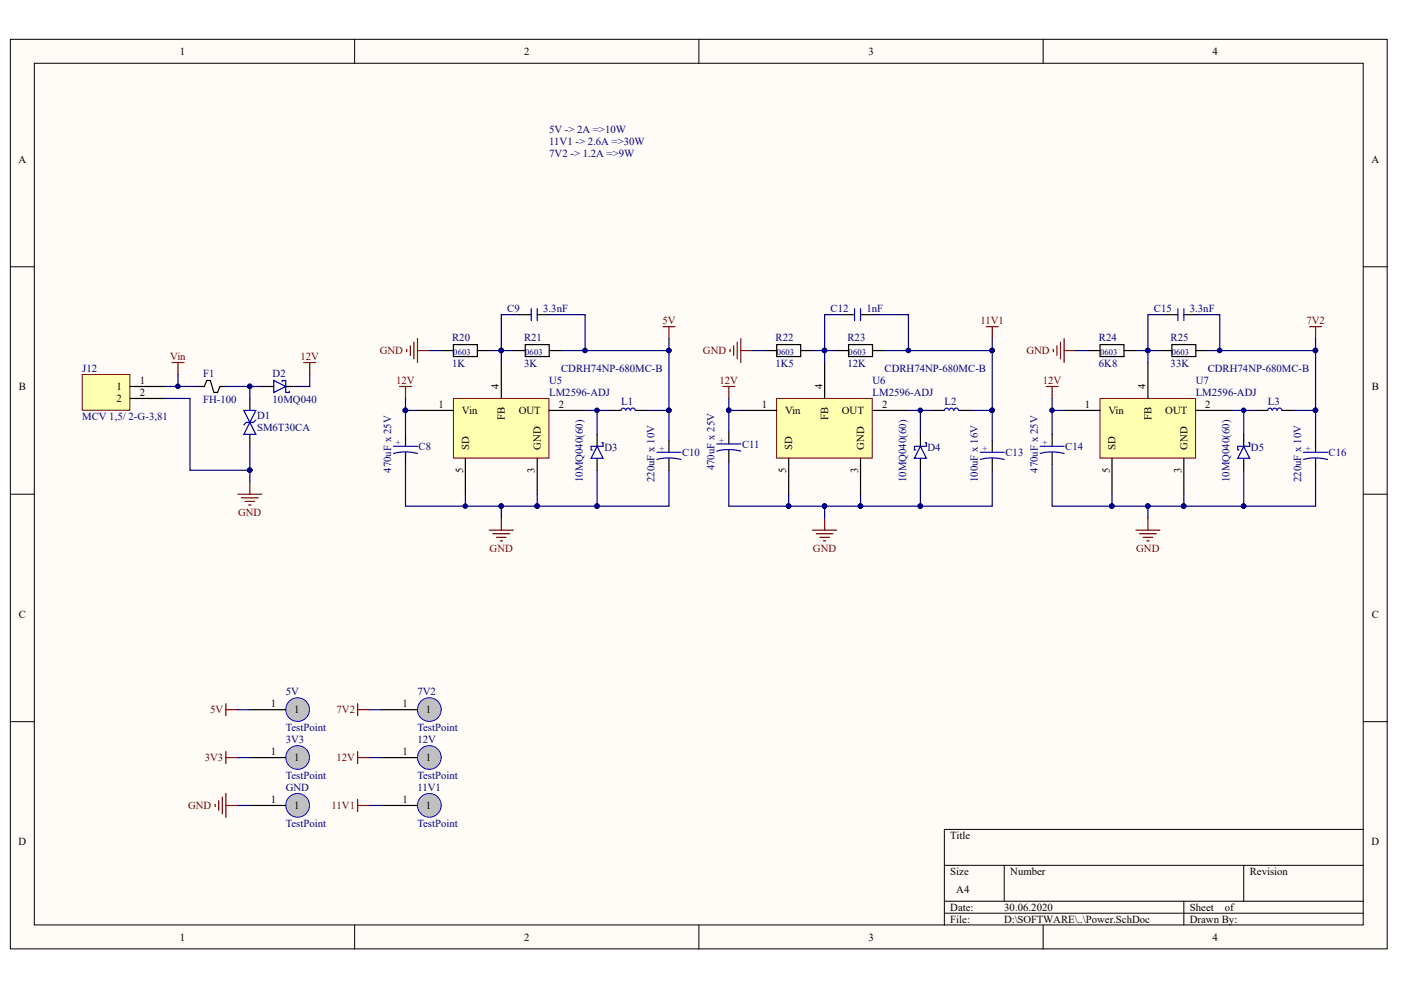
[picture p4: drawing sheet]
<svg xmlns="http://www.w3.org/2000/svg" width="297mm" height="210mm" viewBox="0 0 297 210" stroke-linecap="round" stroke-linejoin="round" font-family="sans-serif">
<defs><g id="words">
<g font-size="2.3">
<text x="38.1" y="11.6">1</text>
<text x="111.1" y="11.6">2</text>
<text x="184.1" y="11.6">3</text>
<text x="257.1" y="11.6">4</text>
<text x="3.9" y="34.5">A</text>
<text x="290.8" y="34.5">A</text>
<text x="4" y="82.7">B</text>
<text x="24.7" y="82.7">1</text>
<text x="29.6" y="81.5">1</text>
<text x="29.6" y="84">2</text>
<text x="105.8" y="82.4" transform="rotate(-90 105.8 82.4)">4</text>
<text x="174.4" y="82.4" transform="rotate(-90 174.4 82.4)">4</text>
<text x="242.9" y="82.4" transform="rotate(-90 242.9 82.4)">4</text>
<text x="290.9" y="82.7">B</text>
<text x="24.7" y="85.3">2</text>
<text x="92.9" y="86.5">1</text>
<text x="97.9" y="87.8">Vin</text>
<text x="107.1" y="89.1" transform="rotate(-90 107.1 89.1)">FB</text>
<text x="110" y="87.8">OUT</text>
<text x="118.5" y="86.5">2</text>
<text x="161.5" y="86.5">1</text>
<text x="166.5" y="87.8">Vin</text>
<text x="175.6" y="89.1" transform="rotate(-90 175.6 89.1)">FB</text>
<text x="178.5" y="87.8">OUT</text>
<text x="187" y="86.5">2</text>
<text x="230" y="86.5">1</text>
<text x="235" y="87.8">Vin</text>
<text x="244.1" y="89.1" transform="rotate(-90 244.1 89.1)">FB</text>
<text x="247.1" y="87.8">OUT</text>
<text x="255.6" y="86.5">2</text>
<text x="99.4" y="95.4" transform="rotate(-90 99.4 95.4)">SD</text>
<text x="114.7" y="95.4" transform="rotate(-90 114.7 95.4)">GND</text>
<text x="168" y="95.4" transform="rotate(-90 168 95.4)">SD</text>
<text x="183.2" y="95.4" transform="rotate(-90 183.2 95.4)">GND</text>
<text x="236.5" y="95.4" transform="rotate(-90 236.5 95.4)">SD</text>
<text x="251.8" y="95.4" transform="rotate(-90 251.8 95.4)">GND</text>
<text x="98.2" y="100.3" transform="rotate(-90 98.2 100.3)">5</text>
<text x="113.4" y="100.3" transform="rotate(-90 113.4 100.3)">3</text>
<text x="166.7" y="100.3" transform="rotate(-90 166.7 100.3)">5</text>
<text x="182" y="100.3" transform="rotate(-90 182 100.3)">3</text>
<text x="235.3" y="100.3" transform="rotate(-90 235.3 100.3)">5</text>
<text x="250.5" y="100.3" transform="rotate(-90 250.5 100.3)">3</text>
<text x="4" y="131">C</text>
<text x="290.9" y="131">C</text>
<text x="57.4" y="150">1</text>
<text x="85.3" y="150">1</text>
<text x="62.4" y="151.2">1</text>
<text x="90.3" y="151.2">1</text>
<text x="57.4" y="160.1">1</text>
<text x="62.4" y="161.4">1</text>
<text x="85.3" y="160.1">1</text>
<text x="90.3" y="161.4">1</text>
<text x="57.4" y="170.3">1</text>
<text x="62.4" y="171.5">1</text>
<text x="85.3" y="170.3">1</text>
<text x="90.3" y="171.5">1</text>
<text x="3.9" y="179.1">D</text>
<text x="201.5" y="177.9">Title</text>
<text x="290.8" y="179.1">D</text>
<text x="201.5" y="185.5">Size</text>
<text x="214.2" y="185.5">Number</text>
<text x="265" y="185.5">Revision</text>
<text x="202.7" y="189.3">A4</text>
<text x="201.5" y="193.1">Date:</text>
<text x="201.5" y="195.7">File:</text>
<text x="212.9" y="193.1">30.06.2020</text>
<text x="212.9" y="195.7">D:\SOFTWARE\..\Power.SchDoc</text>
<text x="252.3" y="193.1">Sheet</text>
<text x="252.3" y="195.7">Drawn By:</text>
<text x="259.7" y="193.1">of</text>
<text x="38.1" y="199.5">1</text>
<text x="111.1" y="199.5">2</text>
<text x="184.1" y="199.5">3</text>
<text x="257.1" y="199.5">4</text>
</g>
<g font-size="2.3" fill="#000080">
<text x="116.4" y="28.2">5V -&gt; 2A =&gt;10W</text>
<text x="116.4" y="30.7">11V1 -&gt; 2.6A =&gt;30W</text>
<text x="116.4" y="33.2">7V2 -&gt; 1.2A =&gt;9W</text>
<text x="107.6" y="66.2">C9</text>
<text x="115.2" y="66.2">3.3nF</text>
<text x="176.1" y="66.2">C12</text>
<text x="183.7" y="66.2">1nF</text>
<text x="244.7" y="66.2">C15</text>
<text x="252.3" y="66.2">3.3nF</text>
<text x="95.9" y="72.3">R20</text>
<text x="95.9" y="77.9">1K</text>
<text x="111.1" y="72.3">R21</text>
<text x="111.1" y="77.9">3K</text>
<text x="164.4" y="72.3">R22</text>
<text x="164.4" y="77.9">1K5</text>
<text x="179.7" y="72.3">R23</text>
<text x="179.7" y="77.9">12K</text>
<text x="233" y="72.3">R24</text>
<text x="233" y="77.9">6K8</text>
<text x="248.2" y="72.3">R25</text>
<text x="248.2" y="77.9">33K</text>
<text x="17.4" y="78.9">J12</text>
<text x="43.1" y="79.9">F1</text>
<text x="57.8" y="79.9">D2</text>
<text x="116.4" y="81.5">U5</text>
<text x="116.4" y="84">LM2596-ADJ</text>
<text x="119" y="78.9">CDRH74NP-680MC-B</text>
<text x="185" y="81.5">U6</text>
<text x="185" y="84">LM2596-ADJ</text>
<text x="187.5" y="78.9">CDRH74NP-680MC-B</text>
<text x="253.5" y="81.5">U7</text>
<text x="253.5" y="84">LM2596-ADJ</text>
<text x="256.1" y="78.9">CDRH74NP-680MC-B</text>
<text x="17.4" y="89.1">MCV 1,5/ 2-G-3,81</text>
<text x="43.1" y="85.5">FH-100</text>
<text x="54.5" y="88.8">D1</text>
<text x="57.8" y="85.5">10MQ040</text>
<text x="131.7" y="85.8">L1</text>
<text x="200.2" y="85.8">L2</text>
<text x="268.8" y="85.8">L3</text>
<text x="54.5" y="91.3">SM6T30CA</text>
<text x="88.8" y="95.4">C8</text>
<text x="128.1" y="95.7">D3</text>
<text x="157.3" y="94.9">C11</text>
<text x="196.7" y="95.7">D4</text>
<text x="225.9" y="95.4">C14</text>
<text x="265.2" y="95.7">D5</text>
<text x="82.9" y="100.2" transform="rotate(-90 82.9 100.2)">470uF x 25V</text>
<text x="144.6" y="96.7">C10</text>
<text x="151.5" y="99.7" transform="rotate(-90 151.5 99.7)">470uF x 25V</text>
<text x="213.2" y="96.7">C13</text>
<text x="220" y="100.2" transform="rotate(-90 220 100.2)">470uF x 25V</text>
<text x="281.7" y="96.7">C16</text>
<text x="123.6" y="102.2" transform="rotate(-90 123.6 102.2)">10MQ040(60)</text>
<text x="138.8" y="102.2" transform="rotate(-90 138.8 102.2)">220uF x 10V</text>
<text x="192.1" y="102.2" transform="rotate(-90 192.1 102.2)">10MQ040(60)</text>
<text x="207.3" y="102.2" transform="rotate(-90 207.3 102.2)">100uF x 16V</text>
<text x="260.7" y="102.2" transform="rotate(-90 260.7 102.2)">10MQ040(60)</text>
<text x="275.9" y="102.2" transform="rotate(-90 275.9 102.2)">220uF x 10V</text>
<text x="60.6" y="147.4">5V</text>
<text x="88.5" y="147.4">7V2</text>
<text x="60.6" y="155.1">TestPoint</text>
<text x="88.5" y="155.1">TestPoint</text>
<text x="60.6" y="157.6">3V3</text>
<text x="88.5" y="157.6">12V</text>
<text x="60.6" y="165.2">TestPoint</text>
<text x="60.6" y="167.7">GND</text>
<text x="88.5" y="165.2">TestPoint</text>
<text x="88.5" y="167.7">11V1</text>
<text x="60.6" y="175.3">TestPoint</text>
<text x="88.5" y="175.3">TestPoint</text>
</g>
<g font-size="2.3" fill="#800000">
<text x="140.4" y="68.7">5V</text>
<text x="207.9" y="68.7">11V1</text>
<text x="277" y="68.7">7V2</text>
<text x="36.1" y="76.4">Vin</text>
<text x="63.7" y="76.4">12V</text>
<text x="80.5" y="75.1">GND</text>
<text x="149" y="75.1">GND</text>
<text x="217.6" y="75.1">GND</text>
<text x="84" y="81.5">12V</text>
<text x="152.6" y="81.5">12V</text>
<text x="221.1" y="81.5">12V</text>
<text x="50.5" y="109.4">GND</text>
<text x="103.8" y="117">GND</text>
<text x="172.4" y="117">GND</text>
<text x="240.9" y="117">GND</text>
<text x="44.6" y="151.2">5V</text>
<text x="71.4" y="151.2">7V2</text>
<text x="43.4" y="161.4">3V3</text>
<text x="71.4" y="161.4">12V</text>
<text x="39.9" y="171.5">GND</text>
<text x="70.3" y="171.5">11V1</text>
</g>
<g font-size="1.8" fill="#000080">
<text x="96.1" y="75.2">0603</text>
<text x="111.4" y="75.2">0603</text>
<text x="164.7" y="75.2">0603</text>
<text x="179.9" y="75.2">0603</text>
<text x="233.2" y="75.2">0603</text>
<text x="248.5" y="75.2">0603</text>
<text x="85.1" y="94.4" transform="rotate(-90 85.1 94.4)">+</text>
<text x="140.9" y="95.7" transform="rotate(-90 140.9 95.7)">+</text>
<text x="153.6" y="93.9" transform="rotate(-90 153.6 93.9)">+</text>
<text x="209.5" y="95.7" transform="rotate(-90 209.5 95.7)">+</text>
<text x="222.2" y="94.4" transform="rotate(-90 222.2 94.4)">+</text>
<text x="278" y="95.7" transform="rotate(-90 278 95.7)">+</text>
</g>
</g></defs>
<g fill="#fffcf8" stroke="#000" stroke-width=".21">
<path d="M2.2 8.3h291.9v192.9h-291.9z"/>
<path d="M7.3 13.4h281.7v182.7h-281.7z"/>
</g>
<g fill="none" stroke="#000" stroke-width=".21">
<path d="M75.2 8.3v5.1M148.2 8.3v5.1M221.2 8.3v5.1M2.2 56.6h5.1M289.1 56.6h5.1M2.2 104.8h5.1M289.1 104.8h5.1M2.2 153h5.1M289.1 153h5.1M289.1 175.9h-88.9v20.3M75.2 196.2v5M148.2 196.2v5"/>
<path d="M200.2 183.5h88.9M200.2 191.1h88.9M200.2 193.6h88.9M212.9 183.5v7.6M221.2 196.2v5M251 191.1v5.1M263.7 183.5v7.6"/>
</g>
<path d="M64.4 76.9h2.5M65.7 76.9v2.5" fill="none" stroke="#800000" stroke-width=".25"/>
<circle cx="63.1" cy="160.6" r="2.51" fill="#c0c0c0" stroke="#00f" stroke-width=".21"/>
<path d="M53 160.6h7.6" fill="none" stroke="#000" stroke-width=".25"/>
<path d="M47.9 159.4v2.5M47.9 160.6h2.5" fill="none" stroke="#800000" stroke-width=".25"/>
<circle cx="63.1" cy="170.8" r="2.51" fill="#c0c0c0" stroke="#00f" stroke-width=".21"/>
<path d="M53 170.8h7.6" fill="none" stroke="#000" stroke-width=".25"/>
<path d="M45.6 170.5v.5M46.4 169.8v2M47.1 169v3.6M47.9 168.2v5.1M47.9 170.8h2.5" fill="none" stroke="#800000" stroke-width=".25"/>
<circle cx="63.1" cy="150.4" r="2.51" fill="#c0c0c0" stroke="#00f" stroke-width=".21"/>
<path d="M53 150.5h7.6" fill="none" stroke="#000" stroke-width=".25"/>
<path d="M47.9 149.2v2.5M47.9 150.5h2.5" fill="none" stroke="#800000" stroke-width=".25"/>
<circle cx="91" cy="150.4" r="2.51" fill="#c0c0c0" stroke="#00f" stroke-width=".21"/>
<path d="M80.9 150.5h7.6" fill="none" stroke="#000" stroke-width=".25"/>
<path d="M75.8 149.2v2.5M75.8 150.5h2.6" fill="none" stroke="#800000" stroke-width=".25"/>
<circle cx="91" cy="160.6" r="2.51" fill="#c0c0c0" stroke="#00f" stroke-width=".21"/>
<path d="M80.9 160.6h7.6" fill="none" stroke="#000" stroke-width=".25"/>
<path d="M75.8 159.4v2.5M75.8 160.6h2.6" fill="none" stroke="#800000" stroke-width=".25"/>
<path d="M17.4 79.4h10.1v7.6h-10.1z" fill="#ffffb0" stroke="#800000" stroke-width=".21"/>
<g fill="none" stroke="#000" stroke-width=".25">
<path d="M93.6 74.3h2.5M96.1 73.1h5.1v2.5h-5.1zM101.2 74.3h2.5M108.8 74.3h2.6M110.1 66.7h2.5M111.4 73.1h5v2.5h-5zM113.9 66.7h2.5M116.4 74.3h2.6M162.1 74.3h2.6M164.7 73.1h5.1v2.5h-5.1zM169.8 74.3h2.5M177.4 74.3h2.5"/>
<path d="M178.6 66.7h2.6M179.9 73.1h5.1v2.5h-5.1zM182.5 66.7h2.5M185 74.3h2.5M230.7 74.3h2.5M233.2 73.1h5.1v2.5h-5.1zM238.3 74.3h2.5M245.9 74.3h2.6M247.2 66.7h2.5M248.5 73.1h5v2.5h-5zM251 66.7h2.5M253.5 74.3h2.6"/>
<path d="M27.6 81.9h7.6M27.6 84.5h7.6M42.1 81.9h1.2l.5-1.2h.8l.8 2.5h.7l.5-1.3h1.3M53 84.5v2.5M53 92.1v2.5M55.5 81.9h2.6M60.6 81.9h2.5M126.6 92.1v2.5M126.6 97.2v2.5M129.1 87h2.6M134.7 87h2.6M141.8 93.4v2.5"/>
<path d="M141.8 97.2v2.5M195.1 92.1v2.5M195.1 97.2v2.5M197.7 87h2.5M203.3 87h2.5M210.4 93.4v2.5M210.4 97.2v2.5M263.7 92.1v2.5M263.7 97.2v2.5M266.2 87h2.6M271.8 87h2.6M278.9 93.4v2.5"/>
<path d="M278.9 97.2v2.5"/>
</g>
<g fill="none" stroke="#800000" stroke-width=".25">
<path d="M86.2 74.1v.5M87 73.3v2M87.8 72.6v3.5M88.5 74.3h2.6M88.5 71.8v5.1M140.6 69.3h2.5M141.8 69.3v2.5M154.8 74.1v.5M155.5 73.3v2M156.3 72.6v3.5M157.1 71.8v5.1M157.1 74.3h2.5"/>
<path d="M209.1 69.3h2.5M210.4 69.3v2.5M223.3 74.1v.5M224.1 73.3v2M224.8 72.6v3.5M225.6 74.3h2.5M225.6 71.8v5.1M277.7 69.3h2.5M278.9 69.3v2.5M84.7 81.9h2.5M86 81.9v2.6M153.3 81.9h2.5"/>
<path d="M154.5 81.9v2.6M221.8 81.9h2.5M223.1 81.9v2.6M50.4 104.8h5.1M51.2 105.5h3.5M52 106.3h2M52.7 107.1h.5M53 102.2v2.6M103.7 112.4h5.1M104.5 113.2h3.6M105.3 113.9h2M106 114.7h.5"/>
<path d="M106.3 109.9v2.5M172.3 112.4h5.1M173.1 113.2h3.5M173.8 113.9h2M174.6 114.7h.5M174.8 109.9v2.5M240.8 112.4h5.1M241.6 113.2h3.6M242.4 113.9h2M243.1 114.7h.5M243.4 109.9v2.5"/>
</g>
<g fill="none" stroke="#0000bf" stroke-width=".25">
<path d="M112.6 65.4v2.6M113.9 65.4v2.6M181.2 65.4v2.6M182.5 65.4v2.6M249.7 65.4v2.6M251 65.4v2.6M51.7 87h2.5l-1.2 2.6zM53 89.6l1.2 2.5h-2.5zM54.2 89.1l-.5 .5h-1.5l-.5 .5M58.1 80.7l2.5 1.2-2.5 1.3zM59.8 80.9v-.2h.8v2.5h.8v-.2M126.6 94.6l1.3 2.6h-2.6z"/>
<path d="M127.6 93.9h.3v.7h-2.6v.8h.3M139.3 97.4a9.8 9.8 0 0 1 5.1 0M139.3 95.9h5.1M195.1 94.6l1.3 2.6h-2.5zM196.2 93.9h.2v.7h-2.5v.8h.2M207.8 97.4a9.8 9.8 0 0 1 5.1 0M207.8 95.9h5.1M263.7 94.6l1.3 2.6h-2.6zM264.7 93.9h.3v.7h-2.6v.8h.3M276.4 97.4a9.8 9.8 0 0 1 5.1 0M276.4 95.9h5.1"/>
</g>
<path d="M131.7 86.9a.46 .46 0 0 1 .5-.4 .46 .46 0 0 1 .4 .4M132.7 87a.46 .46 0 0 1 .5-.5 .46 .46 0 0 1 .4 .5M134.7 87a.48 .48 0 0 0-.5-.5 .48 .48 0 0 0-.5 .5M200.3 86.9a.46 .46 0 0 1 .4-.4 .46 .46 0 0 1 .5 .4M201.3 87a.46 .46 0 0 1 .4-.5 .46 .46 0 0 1 .5 .5M203.2 87a.48 .48 0 0 0-.5-.5 .48 .48 0 0 0-.4 .5M268.8 86.9a.46 .46 0 0 1 .5-.4 .46 .46 0 0 1 .4 .4M269.8 87a.46 .46 0 0 1 .5-.5 .46 .46 0 0 1 .4 .5M271.8 87a.49 .49 0 0 0-.5-.5 .49 .49 0 0 0-.5 .5" fill="none" stroke="#00f" stroke-width=".25"/>
<path d="M96.1 84.5h20.3v12.6h-20.3z" fill="#ffffb0" stroke="#800000" stroke-width=".21"/>
<path d="M106.3 76.9v7.6M88.5 87h7.6M98.7 97.2v7.6M113.9 97.2v7.6M116.4 87h7.7" fill="none" stroke="#000" stroke-width=".25"/>
<path d="M164.7 84.5h20.2v12.6h-20.2z" fill="#ffffb0" stroke="#800000" stroke-width=".21"/>
<path d="M174.8 76.9v7.6M157.1 87h7.6M167.2 97.2v7.6M182.5 97.2v7.6M185 87h7.6" fill="none" stroke="#000" stroke-width=".25"/>
<path d="M233.2 84.5h20.3v12.6h-20.3z" fill="#ffffb0" stroke="#800000" stroke-width=".21"/>
<path d="M243.4 76.9v7.6M86 92.1v2.5M86 95.9v2.5M154.5 91.6v2.5M154.5 95.4v2.5M223.1 92.1v2.5M223.1 95.9v2.5M225.6 87h7.6M235.8 97.2v7.6M251 97.2v7.6M253.5 87h7.7" fill="none" stroke="#000" stroke-width=".25"/>
<path d="M36.5 76.9h2.5M37.7 76.9v2.5" fill="none" stroke="#800000" stroke-width=".25"/>
<path d="M83.4 96.2a9.8 9.8 0 0 1 5.1 0M83.4 94.6h5.1M152 95.7a9.8 9.8 0 0 1 5.1 0M152 94.1h5.1M220.5 96.2a9.8 9.8 0 0 1 5.1 0M220.5 94.6h5.1" fill="none" stroke="#0000bf" stroke-width=".25"/>
<g fill="none" stroke="#000080" stroke-width=".25">
<path d="M37.7 79.4v2.5M65.7 79.4v2.5h-2.6M91.1 74.3h2.5M103.7 74.3h2.6v2.6M110.1 66.7h-3.8v7.6h2.5M116.4 66.7h7.7v7.6M119 74.3h22.8v12.7h-4.5M141.8 71.8v2.5M159.6 74.3h2.5M172.3 74.3h2.5v2.6M178.6 66.7h-3.8v7.6h2.6M185 66.7h7.6v7.6"/>
<path d="M187.5 74.3h22.9v12.7h-4.6M210.4 71.8v2.5M228.1 74.3h2.6M240.8 74.3h2.6v2.6M247.2 66.7h-3.8v7.6h2.5M253.5 66.7h5.1v7.6M256.1 74.3h22.8v12.7h-4.5M278.9 71.8v2.5M35.2 84.5h5.1v15.2h12.7v-5.1M35.2 81.9h6.9M47.9 81.9h5.1v2.6M53 81.9h2.5"/>
<path d="M53 99.7v2.5M86 98.4v8.9h20.3M86 84.5v2.5M88.5 87h-2.5v5.1M124.1 87h5M126.6 99.7v7.6h-12.7M126.6 87v5.1M141.8 99.7v7.6h-15.2M141.8 87v6.4M154.5 84.5v2.5h2.6M154.5 97.9v9.4h12.7M154.5 87v4.6"/>
<path d="M192.6 87h5.1M195.1 99.7v7.6h-12.6M195.1 87v5.1M210.4 99.7v7.6h-15.3M210.4 87v6.4M223.1 98.4v8.9h12.7M223.1 87h2.5M223.1 84.5v7.6M261.2 87h5M263.7 99.7v7.6h-12.7M263.7 87v5.1M278.9 99.7v7.6h-15.2"/>
<path d="M278.9 87v6.4M98.7 104.8v2.5M113.9 104.8v2.5h-7.6v2.6M167.2 104.8v2.5h7.6M182.5 104.8v2.5h-7.7v2.6M235.8 104.8v2.5h7.6M251 104.8v2.5h-7.6v2.6M50.4 150.5h2.6M78.4 150.5h2.5M50.4 160.6h2.6M50.4 170.8h2.6M78.4 160.6h2.5"/>
</g>
<g fill="#000080" stroke="#000080" stroke-width=".21">
<circle cx="52.9" cy="99.7" r=".48"/>
<circle cx="174.8" cy="74.3" r=".48"/>
<circle cx="195.1" cy="87" r=".48"/>
<circle cx="182.4" cy="107.3" r=".48"/>
<circle cx="195.1" cy="107.3" r=".48"/>
<circle cx="210.3" cy="87" r=".49"/>
<circle cx="210.3" cy="74.3" r=".49"/>
<circle cx="243.4" cy="74.3" r=".48"/>
<circle cx="263.7" cy="87" r=".48"/>
<circle cx="251" cy="107.3" r=".49"/>
<circle cx="263.7" cy="107.3" r=".48"/>
<circle cx="278.9" cy="87" r=".48"/>
<circle cx="278.9" cy="74.3" r=".48"/>
<circle cx="192.6" cy="74.3" r=".48"/>
<circle cx="258.6" cy="74.3" r=".48"/>
<circle cx="52.9" cy="81.9" r=".48"/>
<circle cx="106.3" cy="74.3" r=".48"/>
<circle cx="126.6" cy="87" r=".48"/>
<circle cx="113.9" cy="107.3" r=".48"/>
<circle cx="126.6" cy="107.3" r=".48"/>
<circle cx="141.8" cy="87" r=".48"/>
<circle cx="141.8" cy="74.3" r=".48"/>
<circle cx="124" cy="74.3" r=".48"/>
<circle cx="106.3" cy="107.3" r=".48"/>
<circle cx="174.8" cy="107.3" r=".48"/>
<circle cx="243.4" cy="107.3" r=".48"/>
<circle cx="37.7" cy="81.9" r=".48"/>
<circle cx="154.5" cy="87" r=".48"/>
<circle cx="167.2" cy="107.3" r=".48"/>
<circle cx="85.9" cy="87" r=".49"/>
<circle cx="98.6" cy="107.3" r=".48"/>
<circle cx="223" cy="87" r=".48"/>
<circle cx="235.7" cy="107.3" r=".49"/>
</g>
<circle cx="91" cy="170.8" r="2.51" fill="#c0c0c0" stroke="#00f" stroke-width=".21"/>
<path d="M80.9 170.8h7.6" fill="none" stroke="#000" stroke-width=".25"/>
<path d="M75.8 169.5v2.5M75.8 170.8h2.6" fill="none" stroke="#800000" stroke-width=".25"/>
<path d="M78.4 170.8h2.5" fill="none" stroke="#000080" stroke-width=".25"/>
<use href="#words"/>
</svg>
